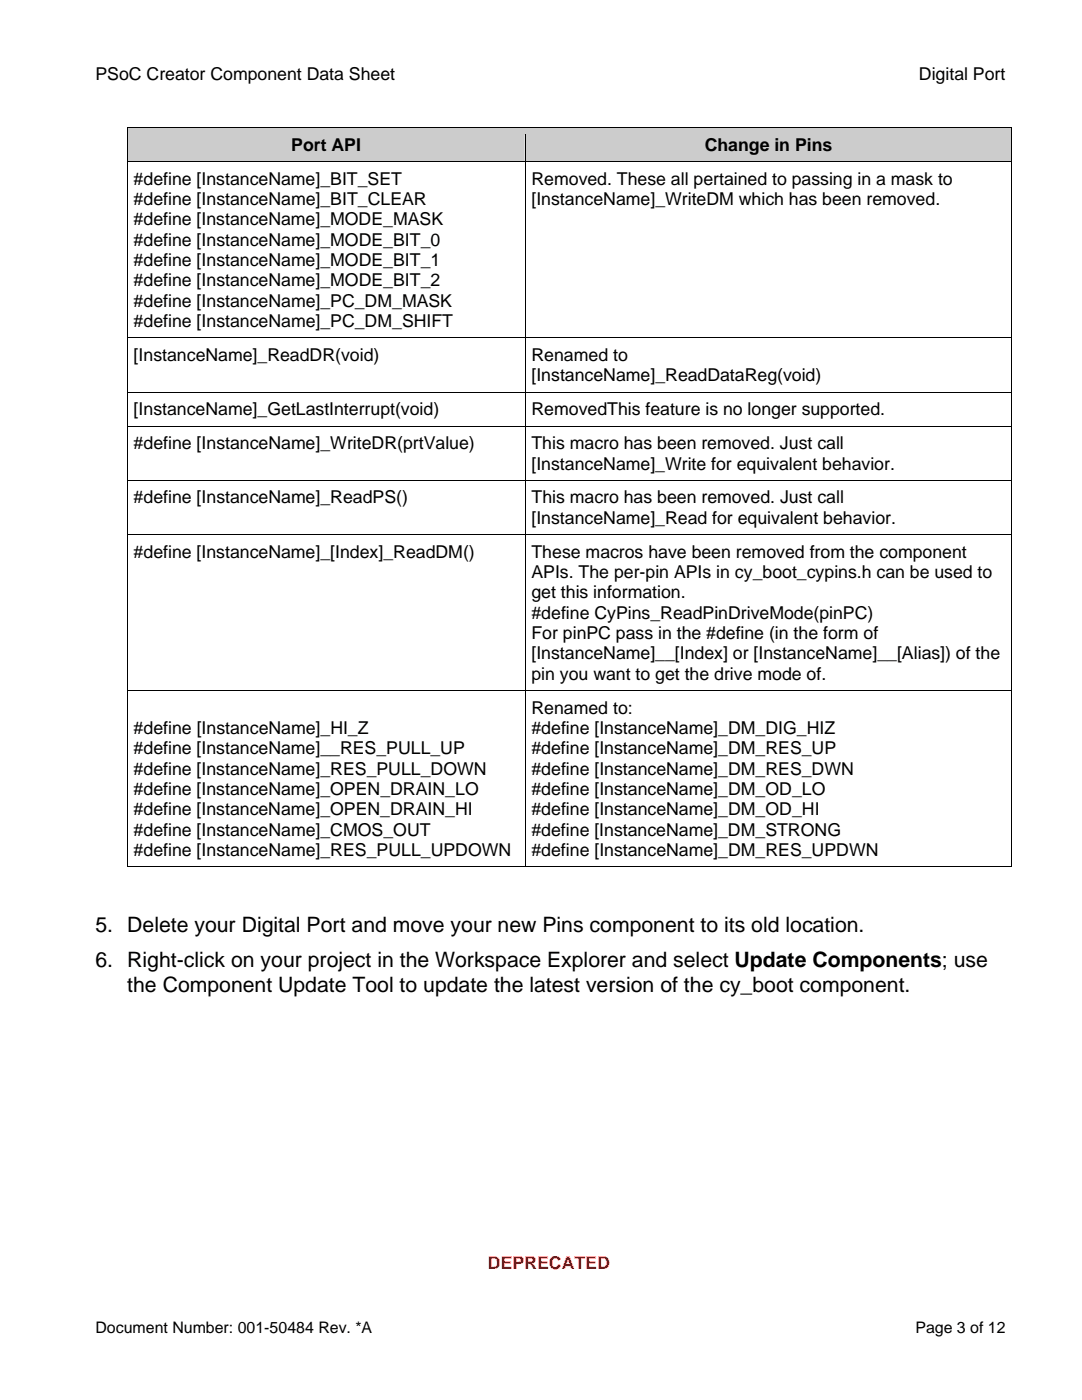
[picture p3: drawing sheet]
<svg xmlns="http://www.w3.org/2000/svg" width="216mm" height="279mm" viewBox="0 0 216 279" stroke-linecap="round" stroke-linejoin="round" font-family="sans-serif">
<defs><g id="words">
<g font-size="4.2">
<text x="19" y="186.1">5. Delete your Digital Port and move your new Pins component to its old location.</text>
<text x="19" y="193.1">6. Right-click on your project in the Workspace Explorer and select Update Components; use</text>
<text x="25.4" y="197.9">the Component Update Tool to update the latest version of the cy_boot component.</text>
</g>
<g font-size="3.5">
<text x="19" y="16">PSoC Creator Component Data Sheet</text>
<text x="183.4" y="16">Digital Port</text>
<text x="58.1" y="30.1">Port API</text>
<text x="140.6" y="30.1">Change in Pins</text>
<text x="26.7" y="36.9">#define [InstanceName]_BIT_SET</text>
<text x="26.7" y="40.9">#define [InstanceName]_BIT_CLEAR</text>
<text x="106" y="36.9">Removed. These all pertained to passing in a mask to</text>
<text x="106" y="40.9">[InstanceName]_WriteDM which has been removed.</text>
<text x="26.7" y="45">#define [InstanceName]_MODE_MASK</text>
<text x="26.7" y="49">#define [InstanceName]_MODE_BIT_0</text>
<text x="26.7" y="53.1">#define [InstanceName]_MODE_BIT_1</text>
<text x="26.7" y="57.2">#define [InstanceName]_MODE_BIT_2</text>
<text x="26.7" y="61.2">#define [InstanceName]_PC_DM_MASK</text>
<text x="26.7" y="65.3">#define [InstanceName]_PC_DM_SHIFT</text>
<text x="26.7" y="72.1">[InstanceName]_ReadDR(void)</text>
<text x="106" y="76.1">[InstanceName]_ReadDataReg(void)</text>
<text x="106.1" y="72.1">Renamed to</text>
<text x="26.7" y="82.9">[InstanceName]_GetLastInterrupt(void)</text>
<text x="106" y="82.9">RemovedThis feature is no longer supported.</text>
<text x="26.7" y="89.6">#define [InstanceName]_WriteDR(prtValue)</text>
<text x="106.1" y="89.6">This macro has been removed. Just call</text>
<text x="106" y="93.7">[InstanceName]_Write for equivalent behavior.</text>
<text x="26.7" y="100.5">#define [InstanceName]_ReadPS()</text>
<text x="106.1" y="100.5">This macro has been removed. Just call</text>
<text x="106" y="104.5">[InstanceName]_Read for equivalent behavior.</text>
<text x="26.7" y="111.3">#define [InstanceName]_[Index]_ReadDM()</text>
<text x="106.1" y="111.3">These macros have been removed from the component</text>
<text x="106" y="115.4">APIs. The per-pin APIs in cy_boot_cypins.h can be used to</text>
<text x="106" y="119.4">get this information.</text>
<text x="106" y="123.5">#define CyPins_ReadPinDriveMode(pinPC)</text>
<text x="106" y="127.5">For pinPC pass in the #define (in the form of</text>
<text x="106" y="131.6">[InstanceName]__[Index] or [InstanceName]__[Alias]) of the</text>
<text x="106" y="135.6">pin you want to get the drive mode of.</text>
<text x="106" y="142.4">Renamed to:</text>
<text x="26.7" y="146.5">#define [InstanceName]_HI_Z</text>
<text x="106" y="146.5">#define [InstanceName]_DM_DIG_HIZ</text>
<text x="26.7" y="150.5">#define [InstanceName]__RES_PULL_UP</text>
<text x="26.7" y="154.6">#define [InstanceName]_RES_PULL_DOWN</text>
<text x="106" y="150.5">#define [InstanceName]_DM_RES_UP</text>
<text x="106" y="154.6">#define [InstanceName]_DM_RES_DWN</text>
<text x="26.7" y="158.6">#define [InstanceName]_OPEN_DRAIN_LO</text>
<text x="106" y="158.7">#define [InstanceName]_DM_OD_LO</text>
<text x="26.7" y="162.7">#define [InstanceName]_OPEN_DRAIN_HI</text>
<text x="26.7" y="166.8">#define [InstanceName]_CMOS_OUT</text>
<text x="106" y="162.7">#define [InstanceName]_DM_OD_HI</text>
<text x="106" y="166.8">#define [InstanceName]_DM_STRONG</text>
<text x="26.7" y="170.8">#define [InstanceName]_RES_PULL_UPDOWN</text>
<text x="106" y="170.8">#define [InstanceName]_DM_RES_UPDWN</text>
</g>
<text font-size="3.5" fill="#f00" x="97.4" y="253.3">DEPRECATED</text>
<g font-size="3.2">
<text x="19" y="266">Document Number: 001-50484 Rev. *A</text>
<text x="182.7" y="266">Page 3 of 12</text>
</g>
</g></defs>
<g fill="#ccc">
<path d="M25.5 25.6h79.2v6.6h-79.2z"/>
<path d="M26.7 26.8h76.8v4.1h-76.8z"/>
<path d="M104.9 25.6h96.9v6.6h-96.9z"/>
<path d="M106 26.8h94.7v4.1h-94.7z"/>
</g>
<path d="M25.3 25.4h.2v1.4h-.2z" fill="#000"/>
<path d="M25.3 25.5h79.4" fill="none" stroke="#000" stroke-width=".2"/>
<path d="M25.5 25.6h79.2v1.2h-79.2z" fill="#ccc"/>
<path d="M104.7 25.4h.2v1.4h-.2z" fill="#000"/>
<path d="M104.9 25.5h96.9" fill="none" stroke="#000" stroke-width=".2"/>
<path d="M104.9 25.6h96.9v1.2h-96.9z" fill="#ccc"/>
<g fill="#000">
<path d="M25.3 32.2h.2v1.4h-.2zM104.7 32.2h.2v1.4h-.2zM201.8 25.4h.2v1.4h-.2zM201.8 25.4h.2v.2h-.2zM201.8 32.2h.2v1.4h-.2zM25.3 67.4h.2v1.4h-.2zM25.3 78.2h.2v1.4h-.2zM104.7 67.4h.2v1.4h-.2zM104.7 78.2h.2v1.4h-.2zM201.8 67.4h.2v1.4h-.2zM201.8 78.2h.2v1.4h-.2zM25.3 84.9h.2v1.5h-.2z"/>
<path d="M25.3 95.8h.2v1.4h-.2zM104.7 84.9h.2v1.5h-.2zM104.7 95.8h.2v1.4h-.2zM201.8 84.9h.2v1.5h-.2zM201.8 95.8h.2v1.4h-.2zM25.3 106.6h.2v1.4h-.2zM104.7 106.6h.2v1.4h-.2zM201.8 106.6h.2v1.4h-.2zM25.3 137.7h.2v1.4h-.2zM104.7 137.7h.2v1.4h-.2zM201.8 137.7h.2v1.4h-.2zM201.8 172.9h.2v.2h-.2z"/>
</g>
<g fill="none" stroke="#000" stroke-width=".2">
<path d="M25.4 26.8v5.4M25.4 33.6v33.8M25.5 32.3h79.2M104.8 26.8v5.4M104.8 33.6v33.8M104.9 32.3h96.9M201.9 26.8v5.4M201.9 33.6v33.8M25.4 68.8v9.4M25.4 79.6v5.3M25.5 67.4h79.2M25.5 78.3h79.2"/>
<path d="M104.8 68.8v9.4M104.8 79.6v5.3M104.9 67.4h96.9M104.9 78.3h96.9M201.9 68.8v9.4M201.9 79.6v5.3M25.4 86.4v9.4M25.4 97.2v9.4M25.5 85h79.2M25.5 95.9h79.2M104.8 86.4v9.4M104.8 97.2v9.4"/>
<path d="M104.9 85h96.9M104.9 95.9h96.9M201.9 86.4v9.4M201.9 97.2v9.4M25.4 108v29.7M25.5 106.7h79.2M104.8 108v29.7M104.9 106.7h96.9M201.9 108v29.7M25.4 139.1v34M25.5 137.8h79.2M104.8 139.1v34"/>
<path d="M104.9 137.8h96.9M201.9 139.1v34M25.3 173h79.4M104.9 173h96.9"/>
</g>
<use href="#words"/>
</svg>
